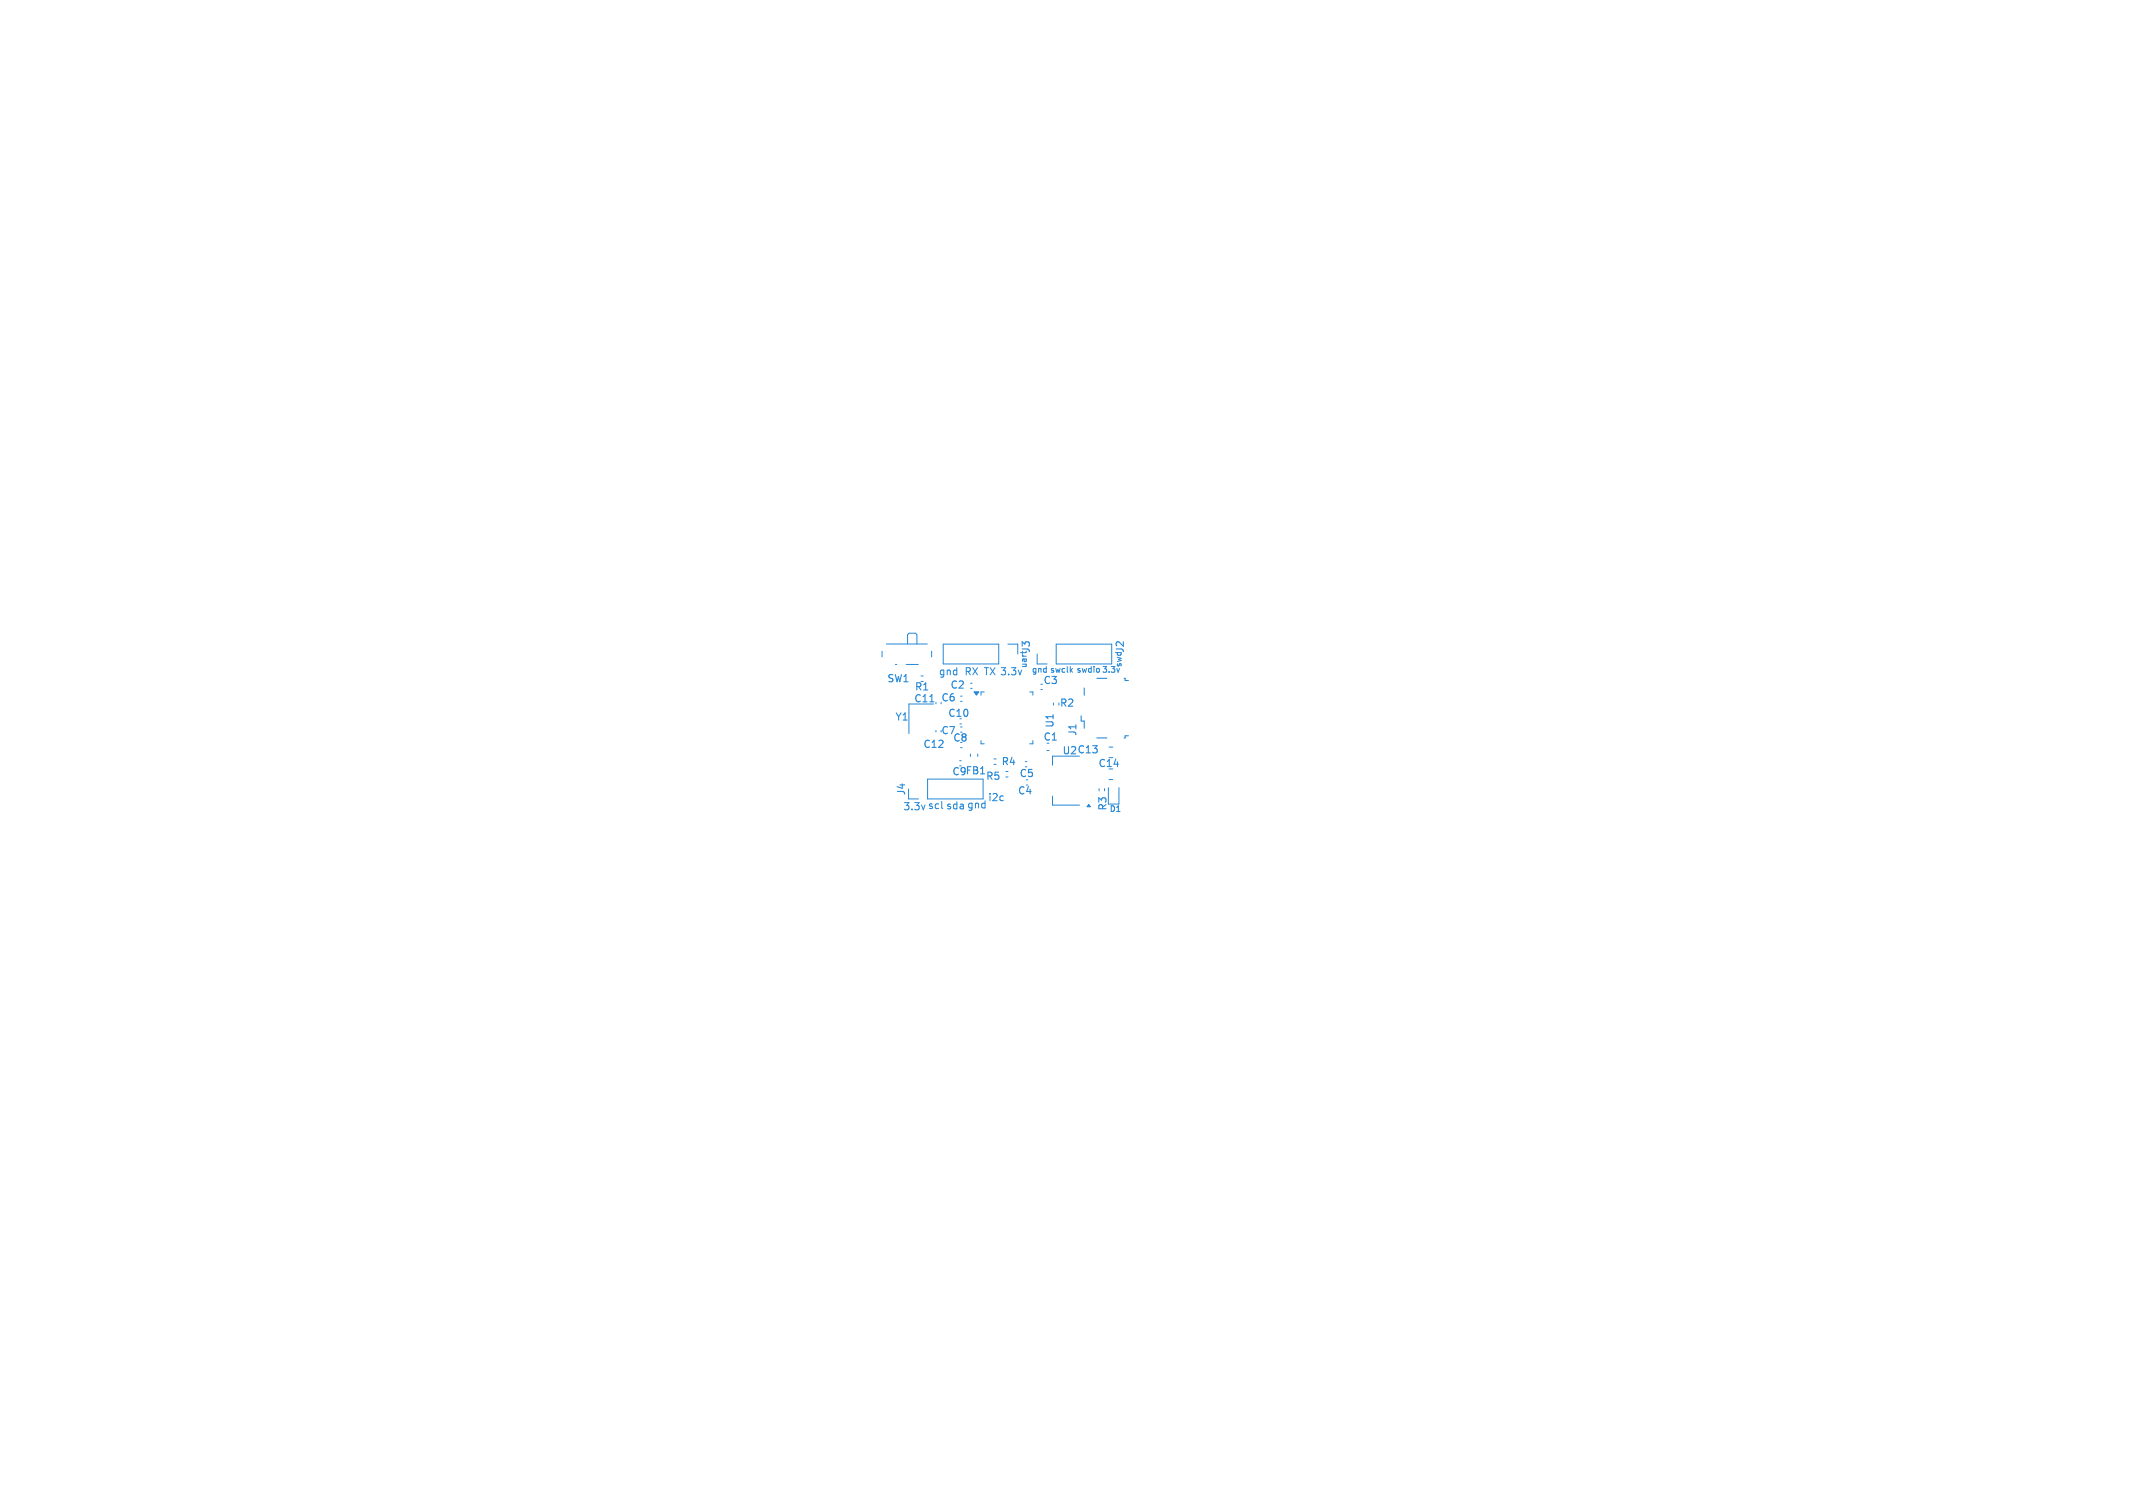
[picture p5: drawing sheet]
<svg xmlns="http://www.w3.org/2000/svg" width="297mm" height="210mm" viewBox="0 0 297 210" stroke-linecap="round" stroke-linejoin="round" font-family="sans-serif">
<defs><g id="words">
<g font-size="1.4" fill="#2588d7">
<text x="123.4" y="95.2">SW1</text>
<text x="130.7" y="94.1">gnd</text>
<text x="134.2" y="94.1">RX TX 3.3v</text>
<text x="143.6" y="91" transform="rotate(-90 143.6 91)">J3</text>
<text x="145.2" y="95.5">C3</text>
<text x="156.7" y="91" transform="rotate(-90 156.7 91)">J2</text>
<text x="124.6" y="100.5">Y1</text>
<text x="127.2" y="98">C11</text>
<text x="127.3" y="96.4">R1</text>
<text x="131" y="97.9">C6</text>
<text x="131.9" y="100">C10</text>
<text x="132.2" y="96.1">C2</text>
<text x="146.9" y="101.5" transform="rotate(-90 146.9 101.5)">U1</text>
<text x="147.5" y="98.6">R2</text>
<text x="128.5" y="104.4">C12</text>
<text x="131" y="102.5">C7</text>
<text x="132.6" y="103.5">C8</text>
<text x="139.4" y="106.8">R4</text>
<text x="145.2" y="103.3">C1</text>
<text x="147.8" y="105.2">U2 C13</text>
<text x="150.1" y="102.6" transform="rotate(-90 150.1 102.6)">J1</text>
<text x="152.9" y="107">C14</text>
<text x="125.7" y="112.9">3.3v scl sda gnd</text>
<text x="126.2" y="110.9" transform="rotate(-90 126.2 110.9)">J4</text>
<text x="132.5" y="108.2">C9FB1</text>
<text x="137.2" y="108.8">R5</text>
<text x="137.5" y="111.6">i2c</text>
<text x="141.6" y="110.8">C4</text>
<text x="141.9" y="108.4">C5</text>
<text x="154.3" y="113" transform="rotate(-90 154.3 113)">R3</text>
</g>
<g font-size="1.1" fill="#2588d7">
<text x="143" y="93.1" transform="rotate(-90 143 93.1)">uart</text>
<text x="143.6" y="93.7">gnd swclk</text>
<text x="149.9" y="93.7">swdio 3.3v</text>
<text x="156.2" y="93" transform="rotate(-90 156.2 93)">swd</text>
<text x="154.4" y="113.3">D1</text>
</g>
</g></defs>
<g fill="none" stroke="#2588d7" stroke-width=".14">
<path d="M122.8 90.7v.8M123.4 89.7h5.7M124.7 92.5h.2M126.2 92.5h1.7M126.4 89.7v-1.3l.2-.2h.9l.2 .2v1.3M128.2 94.1h.4M129.7 90.7v.8M130 98h-3.4v4.2M130.3 97.8v.2M131.3 89.7h7.8v2.8h-7.8zM133.8 96.9h.2M133.8 97.7h.2"/>
<path d="M135.1 95.1h.3M135.1 95.9h.3M137 96.4h-.4v.4M140.3 89.7h1.4v1.4M143.4 96.4h.4v.4M144.4 91.1v1.4h1.4M144.9 96h.2M146.7 97.9v.3M147.1 89.7h7.7v2.8h-7.7zM149.1 93.3l.2 .3M149.3 93.1l-.3 .3M129.2 108.5h7.7v2.8h-7.7z"/>
<path d="M130.3 101.7v.2M133.6 105.9h.2M133.7 100.8h.2M133.8 101.2h.2M133.8 104.1h.2M135.1 105v.3M136.1 105v.3M136.6 103.1v.5h.4M138.4 105.7h.3M138.4 106.5h.3M140.1 107.4h.3M140.1 108.2h.3"/>
<path d="M142.8 106.1h.2M142.8 106.8h.2M143.8 103.1v.5h-.4M145.8 104.5h.3M146.6 110.9v1.2h3.7M150.3 105.3h-3.7v1.3M153 109.8v.3M153.8 109.8v.3M154.3 109.7v2.3h1.5v-2.3M154.4 108.6h.5M154.4 105.5h.5M154.4 104h.5"/>
</g>
<path d="M129.5 97.7h.5M150.5 99.7v.7h.5v1M151 95.8v1M152.7 94.5h1.4M156.5 94.5h.2v.3h.4M152.7 102.8h1.4M157.1 102.5h-.4v.3h-.2" fill="none" stroke="#2588d7" stroke-width=".15"/>
<g fill="#2588d7" stroke="#2588d7" stroke-width=".14">
<path d="M151.6 112l.2 .4h-.4z"/>
<path d="M135.6 96.3h.7l-.3 .5z"/>
</g>
<use href="#words"/>
</svg>
